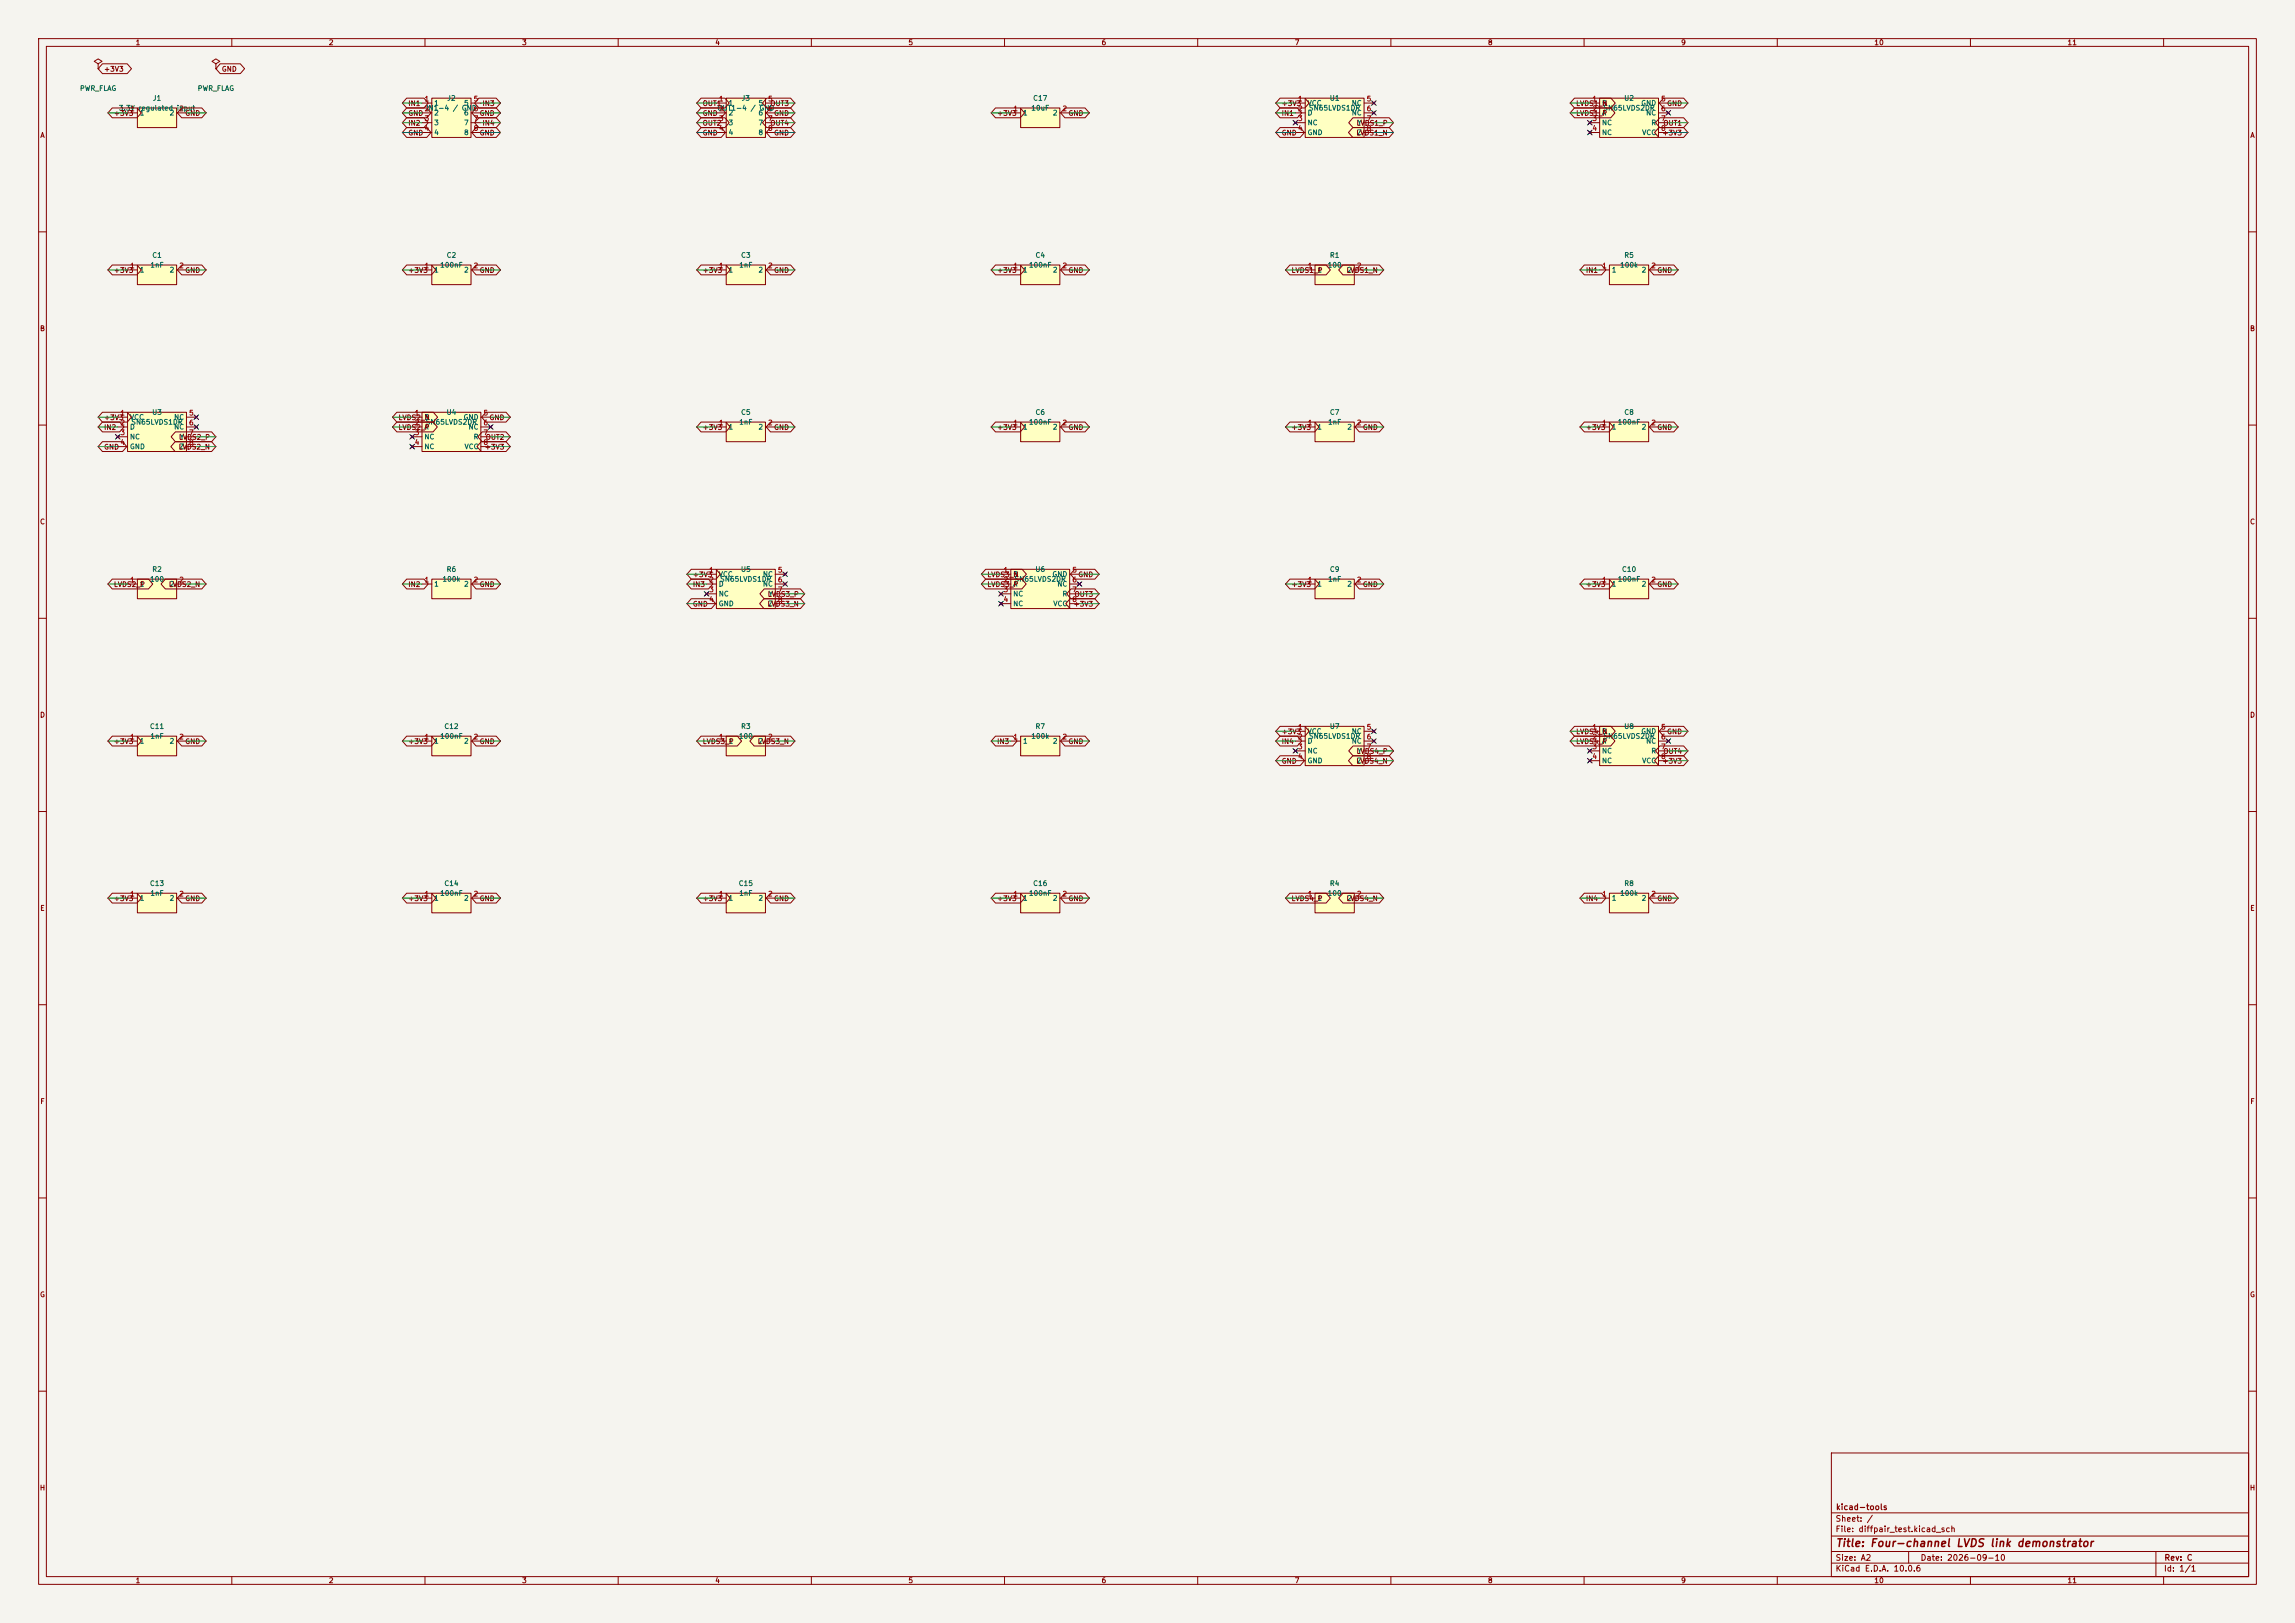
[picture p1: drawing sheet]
<svg xmlns="http://www.w3.org/2000/svg" width="594mm" height="420mm" viewBox="0 0 594 420" stroke-linecap="round" stroke-linejoin="round" font-family="sans-serif">
<defs><g id="words">
<text font-size="2" fill="#840000" x="475" y="400.8">Title: Four-channel LVDS link demonstrator</text>
<g font-size="1.5" fill="#840000">
<text x="475" y="394.1">Sheet: /</text>
<text x="475.1" y="391.1">kicad-tools</text>
<text x="475" y="396.8">File: diffpair_test.kicad_sch</text>
<text x="475" y="407">KiCad E.D.A. 10.0.6</text>
<text x="475" y="404.2">Size: A2</text>
<text x="497" y="404.2">Date: 2026-09-10</text>
<text x="560" y="407">Id: 1/1</text>
<text x="560.1" y="404.2">Rev: C</text>
</g>
<g font-size="1.3" fill="#840000">
<text x="35" y="12">1</text>
<text x="85" y="12">2</text>
<text x="135" y="12">3</text>
<text x="185" y="12">4</text>
<text x="235" y="12">5</text>
<text x="285" y="12">6</text>
<text x="335" y="12">7</text>
<text x="385" y="12">8</text>
<text x="435" y="12">9</text>
<text x="485" y="12">10</text>
<text x="535" y="12">11</text>
<text x="26.8" y="18.8">+3V3</text>
<text x="57.3" y="18.8">GND</text>
<text x="105.5" y="27.7">IN1</text>
<text x="124.7" y="27.7">IN3</text>
<text x="181.7" y="27.7">OUT1</text>
<text x="199.2" y="27.7">OUT3</text>
<text x="331.6" y="27.7">+3V3</text>
<text x="407.8" y="27.7">LVDS1_N</text>
<text x="431.4" y="27.7">GND</text>
<text x="10.3" y="36">A</text>
<text x="29.3" y="30.3">+3V3</text>
<text x="47.8" y="30.3">GND</text>
<text x="105.5" y="32.8">IN2</text>
<text x="105.5" y="30.3">GND</text>
<text x="105.5" y="35.3">GND</text>
<text x="124" y="35.3">GND</text>
<text x="124" y="30.3">GND</text>
<text x="124.7" y="32.8">IN4</text>
<text x="181.7" y="35.3">GND</text>
<text x="181.7" y="30.3">GND</text>
<text x="181.7" y="32.8">OUT2</text>
<text x="199.2" y="32.8">OUT4</text>
<text x="200.2" y="30.3">GND</text>
<text x="200.2" y="35.3">GND</text>
<text x="257.9" y="30.3">+3V3</text>
<text x="276.4" y="30.3">GND</text>
<text x="331.6" y="30.3">IN1</text>
<text x="331.6" y="35.3">GND</text>
<text x="350.9" y="35.3">LVDS1_N</text>
<text x="351" y="32.8">LVDS1_P</text>
<text x="407.8" y="30.3">LVDS1_P</text>
<text x="430.1" y="35.3">+3V3</text>
<text x="430.4" y="32.8">OUT1</text>
<text x="582.3" y="36">A</text>
<text x="29.3" y="70.9">+3V3</text>
<text x="47.8" y="70.9">GND</text>
<text x="105.5" y="70.9">+3V3</text>
<text x="124" y="70.9">GND</text>
<text x="181.7" y="70.9">+3V3</text>
<text x="200.2" y="70.9">GND</text>
<text x="257.9" y="70.9">+3V3</text>
<text x="276.4" y="70.9">GND</text>
<text x="334.1" y="70.9">LVDS1_P</text>
<text x="348.4" y="70.9">LVDS1_N</text>
<text x="410.3" y="70.9">IN1</text>
<text x="428.8" y="70.9">GND</text>
<text x="10.2" y="86">B</text>
<text x="582.2" y="86">B</text>
<text x="26.8" y="111.5">IN2</text>
<text x="26.8" y="109">+3V3</text>
<text x="103" y="109">LVDS2_N</text>
<text x="103" y="111.5">LVDS2_P</text>
<text x="126.6" y="109">GND</text>
<text x="181.7" y="111.5">+3V3</text>
<text x="200.2" y="111.5">GND</text>
<text x="257.9" y="111.5">+3V3</text>
<text x="276.4" y="111.5">GND</text>
<text x="334.1" y="111.5">+3V3</text>
<text x="352.6" y="111.5">GND</text>
<text x="410.3" y="111.5">+3V3</text>
<text x="428.8" y="111.5">GND</text>
<text x="26.8" y="116.6">GND</text>
<text x="46.1" y="116.6">LVDS2_N</text>
<text x="46.2" y="114.1">LVDS2_P</text>
<text x="125.3" y="116.6">+3V3</text>
<text x="125.6" y="114.1">OUT2</text>
<text x="10.2" y="136">C</text>
<text x="582.2" y="136">C</text>
<text x="179.2" y="149.6">+3V3</text>
<text x="255.4" y="149.6">LVDS3_N</text>
<text x="279" y="149.6">GND</text>
<text x="29.3" y="152.2">LVDS2_P</text>
<text x="43.6" y="152.2">LVDS2_N</text>
<text x="105.5" y="152.2">IN2</text>
<text x="124" y="152.2">GND</text>
<text x="179.2" y="152.2">IN3</text>
<text x="198.6" y="154.7">LVDS3_P</text>
<text x="255.4" y="152.2">LVDS3_P</text>
<text x="278" y="154.7">OUT3</text>
<text x="334.1" y="152.2">+3V3</text>
<text x="352.6" y="152.2">GND</text>
<text x="410.3" y="152.2">+3V3</text>
<text x="428.8" y="152.2">GND</text>
<text x="179.2" y="157.3">GND</text>
<text x="198.5" y="157.3">LVDS3_N</text>
<text x="277.7" y="157.3">+3V3</text>
<text x="10.2" y="186">D</text>
<text x="582.2" y="186">D</text>
<text x="331.6" y="190.3">+3V3</text>
<text x="407.8" y="190.3">LVDS4_N</text>
<text x="431.4" y="190.3">GND</text>
<text x="29.3" y="192.8">+3V3</text>
<text x="47.8" y="192.8">GND</text>
<text x="105.5" y="192.8">+3V3</text>
<text x="124" y="192.8">GND</text>
<text x="181.7" y="192.8">LVDS3_P</text>
<text x="196" y="192.8">LVDS3_N</text>
<text x="257.9" y="192.8">IN3</text>
<text x="276.4" y="192.8">GND</text>
<text x="331.6" y="192.8">IN4</text>
<text x="331.6" y="197.9">GND</text>
<text x="350.9" y="197.9">LVDS4_N</text>
<text x="351" y="195.4">LVDS4_P</text>
<text x="407.8" y="192.8">LVDS4_P</text>
<text x="430.1" y="197.9">+3V3</text>
<text x="430.4" y="195.4">OUT4</text>
<text x="29.3" y="233.5">+3V3</text>
<text x="47.8" y="233.5">GND</text>
<text x="105.5" y="233.5">+3V3</text>
<text x="124" y="233.5">GND</text>
<text x="181.7" y="233.5">+3V3</text>
<text x="200.2" y="233.5">GND</text>
<text x="257.9" y="233.5">+3V3</text>
<text x="276.4" y="233.5">GND</text>
<text x="334.1" y="233.5">LVDS4_P</text>
<text x="348.4" y="233.5">LVDS4_N</text>
<text x="410.3" y="233.5">IN4</text>
<text x="428.8" y="233.5">GND</text>
<text x="10.3" y="236">E</text>
<text x="582.3" y="236">E</text>
<text x="10.3" y="286">F</text>
<text x="582.3" y="286">F</text>
<text x="10.2" y="336">G</text>
<text x="582.2" y="336">G</text>
<text x="10.2" y="386">H</text>
<text x="582.2" y="386">H</text>
<text x="35" y="410">1</text>
<text x="85" y="410">2</text>
<text x="135" y="410">3</text>
<text x="185" y="410">4</text>
<text x="235" y="410">5</text>
<text x="285" y="410">6</text>
<text x="335" y="410">7</text>
<text x="385" y="410">8</text>
<text x="435" y="410">9</text>
<text x="485" y="410">10</text>
<text x="535" y="410">11</text>
</g>
<g font-size="1.3" fill="#006464">
<text x="20.6" y="23.8">PWR_FLAG</text>
<text x="51" y="23.8">PWR_FLAG</text>
<text x="30.6" y="28.9">3.3V</text>
<text x="35.7" y="28.9">regulated input</text>
<text x="39.4" y="26.4">J1</text>
<text x="110.2" y="28.9">IN1-4 / GND</text>
<text x="112.2" y="27.6">1</text>
<text x="115.6" y="26.4">J2</text>
<text x="120" y="27.6">5</text>
<text x="185.5" y="28.9">OUT1-4 / GND</text>
<text x="188.4" y="27.6">1</text>
<text x="191.8" y="26.4">J3</text>
<text x="196.2" y="27.6">5</text>
<text x="266.8" y="28.9">10uF</text>
<text x="267.3" y="26.4">C17</text>
<text x="338.3" y="27.6">VCC</text>
<text x="338.7" y="28.9">SN65LVDS1DR</text>
<text x="344" y="26.4">U1</text>
<text x="349.7" y="27.6">NC</text>
<text x="414.5" y="27.6">B</text>
<text x="414.9" y="28.9">SN65LVDS2DR</text>
<text x="420.2" y="26.4">U2</text>
<text x="424.7" y="27.6">GND</text>
<text x="36" y="30.2">1</text>
<text x="43.8" y="30.2">2</text>
<text x="112.2" y="30.2">2</text>
<text x="112.2" y="32.7">3</text>
<text x="112.2" y="35.3">4</text>
<text x="120" y="30.2">6</text>
<text x="120" y="32.7">7</text>
<text x="120" y="35.3">8</text>
<text x="188.4" y="30.2">2</text>
<text x="188.4" y="32.7">3</text>
<text x="188.4" y="35.3">4</text>
<text x="196.2" y="30.2">6</text>
<text x="196.2" y="32.7">7</text>
<text x="196.2" y="35.3">8</text>
<text x="264.6" y="30.2">1</text>
<text x="272.4" y="30.2">2</text>
<text x="338.3" y="30.2">D</text>
<text x="338.3" y="32.7">NC</text>
<text x="338.3" y="35.3">GND</text>
<text x="349.7" y="30.2">NC</text>
<text x="351.1" y="35.3">Z</text>
<text x="351.2" y="32.7">Y</text>
<text x="414.5" y="30.2">A</text>
<text x="414.5" y="32.7">NC</text>
<text x="414.5" y="35.3">NC</text>
<text x="424.9" y="35.3">VCC</text>
<text x="425.9" y="30.2">NC</text>
<text x="427.3" y="32.7">R</text>
<text x="36" y="70.8">1</text>
<text x="38.8" y="69.5">1nF</text>
<text x="39.3" y="67">C1</text>
<text x="43.8" y="70.8">2</text>
<text x="112.2" y="70.8">1</text>
<text x="113.8" y="69.5">100nF</text>
<text x="115.5" y="67">C2</text>
<text x="120" y="70.8">2</text>
<text x="188.4" y="70.8">1</text>
<text x="191.2" y="69.5">1nF</text>
<text x="191.7" y="67">C3</text>
<text x="196.2" y="70.8">2</text>
<text x="264.6" y="70.8">1</text>
<text x="266.2" y="69.5">100nF</text>
<text x="267.9" y="67">C4</text>
<text x="272.4" y="70.8">2</text>
<text x="340.8" y="70.8">1</text>
<text x="343.5" y="69.5">100</text>
<text x="344.1" y="67">R1</text>
<text x="348.6" y="70.8">2</text>
<text x="417" y="70.8">1</text>
<text x="419.2" y="69.5">100k</text>
<text x="420.3" y="67">R5</text>
<text x="424.8" y="70.8">2</text>
<text x="39.2" y="107.6">U3</text>
<text x="115.4" y="107.6">U4</text>
<text x="191.7" y="107.6">C5</text>
<text x="267.9" y="107.6">C6</text>
<text x="344.1" y="107.6">C7</text>
<text x="420.3" y="107.6">C8</text>
<text x="33.5" y="108.9">VCC</text>
<text x="33.5" y="111.5">D</text>
<text x="33.5" y="114">NC</text>
<text x="33.9" y="110.2">SN65LVDS1DR</text>
<text x="44.9" y="108.9">NC</text>
<text x="44.9" y="111.5">NC</text>
<text x="46.4" y="114">Y</text>
<text x="109.7" y="108.9">B</text>
<text x="109.7" y="111.5">A</text>
<text x="109.7" y="114">NC</text>
<text x="110.1" y="110.2">SN65LVDS2DR</text>
<text x="119.9" y="108.9">GND</text>
<text x="121.1" y="111.5">NC</text>
<text x="122.5" y="114">R</text>
<text x="188.4" y="111.5">1</text>
<text x="191.2" y="110.2">1nF</text>
<text x="196.2" y="111.5">2</text>
<text x="264.6" y="111.5">1</text>
<text x="266.2" y="110.2">100nF</text>
<text x="272.4" y="111.5">2</text>
<text x="340.8" y="111.5">1</text>
<text x="343.6" y="110.2">1nF</text>
<text x="348.6" y="111.5">2</text>
<text x="417" y="111.5">1</text>
<text x="418.6" y="110.2">100nF</text>
<text x="424.8" y="111.5">2</text>
<text x="33.5" y="116.5">GND</text>
<text x="46.3" y="116.5">Z</text>
<text x="109.7" y="116.5">NC</text>
<text x="120.1" y="116.5">VCC</text>
<text x="39.3" y="148.3">R2</text>
<text x="115.5" y="148.3">R6</text>
<text x="185.9" y="149.6">VCC</text>
<text x="191.6" y="148.3">U5</text>
<text x="197.3" y="149.6">NC</text>
<text x="262.1" y="149.6">B</text>
<text x="267.8" y="148.3">U6</text>
<text x="272.3" y="149.6">GND</text>
<text x="344.1" y="148.3">C9</text>
<text x="419.7" y="148.3">C10</text>
<text x="36" y="152.1">1</text>
<text x="38.7" y="150.8">100</text>
<text x="43.8" y="152.1">2</text>
<text x="112.2" y="152.1">1</text>
<text x="114.4" y="150.8">100k</text>
<text x="120" y="152.1">2</text>
<text x="185.9" y="152.1">D</text>
<text x="185.9" y="154.6">NC</text>
<text x="186.3" y="150.8">SN65LVDS1DR</text>
<text x="197.3" y="152.1">NC</text>
<text x="198.8" y="154.6">Y</text>
<text x="262.1" y="152.1">A</text>
<text x="262.1" y="154.6">NC</text>
<text x="262.5" y="150.8">SN65LVDS2DR</text>
<text x="273.5" y="152.1">NC</text>
<text x="274.9" y="154.6">R</text>
<text x="340.8" y="152.1">1</text>
<text x="343.6" y="150.8">1nF</text>
<text x="348.6" y="152.1">2</text>
<text x="417" y="152.1">1</text>
<text x="418.6" y="150.8">100nF</text>
<text x="424.8" y="152.1">2</text>
<text x="185.9" y="157.2">GND</text>
<text x="198.7" y="157.2">Z</text>
<text x="262.1" y="157.2">NC</text>
<text x="272.5" y="157.2">VCC</text>
<text x="38.7" y="188.9">C11</text>
<text x="38.8" y="191.5">1nF</text>
<text x="113.8" y="191.5">100nF</text>
<text x="114.9" y="188.9">C12</text>
<text x="191.1" y="191.5">100</text>
<text x="191.7" y="188.9">R3</text>
<text x="266.8" y="191.5">100k</text>
<text x="267.9" y="188.9">R7</text>
<text x="338.3" y="190.2">VCC</text>
<text x="338.7" y="191.5">SN65LVDS1DR</text>
<text x="344" y="188.9">U7</text>
<text x="349.7" y="190.2">NC</text>
<text x="414.5" y="190.2">B</text>
<text x="414.9" y="191.5">SN65LVDS2DR</text>
<text x="420.2" y="188.9">U8</text>
<text x="424.7" y="190.2">GND</text>
<text x="36" y="192.7">1</text>
<text x="43.8" y="192.7">2</text>
<text x="112.2" y="192.7">1</text>
<text x="120" y="192.7">2</text>
<text x="188.4" y="192.7">1</text>
<text x="196.2" y="192.7">2</text>
<text x="264.6" y="192.7">1</text>
<text x="272.4" y="192.7">2</text>
<text x="338.3" y="192.7">D</text>
<text x="338.3" y="195.3">NC</text>
<text x="338.3" y="197.8">GND</text>
<text x="349.7" y="192.7">NC</text>
<text x="351.1" y="197.8">Z</text>
<text x="351.2" y="195.3">Y</text>
<text x="414.5" y="192.7">A</text>
<text x="414.5" y="195.3">NC</text>
<text x="414.5" y="197.8">NC</text>
<text x="424.9" y="197.8">VCC</text>
<text x="425.9" y="192.7">NC</text>
<text x="427.3" y="195.3">R</text>
<text x="36" y="233.4">1</text>
<text x="38.7" y="229.6">C13</text>
<text x="38.8" y="232.1">1nF</text>
<text x="43.8" y="233.4">2</text>
<text x="112.2" y="233.4">1</text>
<text x="113.8" y="232.1">100nF</text>
<text x="114.9" y="229.6">C14</text>
<text x="120" y="233.4">2</text>
<text x="188.4" y="233.4">1</text>
<text x="191.1" y="229.6">C15</text>
<text x="191.2" y="232.1">1nF</text>
<text x="196.2" y="233.4">2</text>
<text x="264.6" y="233.4">1</text>
<text x="266.2" y="232.1">100nF</text>
<text x="267.3" y="229.6">C16</text>
<text x="272.4" y="233.4">2</text>
<text x="340.8" y="233.4">1</text>
<text x="343.5" y="232.1">100</text>
<text x="344.1" y="229.6">R4</text>
<text x="348.6" y="233.4">2</text>
<text x="417" y="233.4">1</text>
<text x="419.2" y="232.1">100k</text>
<text x="420.3" y="229.6">R8</text>
<text x="424.8" y="233.4">2</text>
</g>
<g font-size="1.3" fill="#a90000">
<text x="33.6" y="29.1">1</text>
<text x="46.3" y="29.1">2</text>
<text x="109.8" y="26.5">1</text>
<text x="109.8" y="29.1">2</text>
<text x="122.5" y="26.5">5</text>
<text x="122.5" y="29.1">6</text>
<text x="186" y="26.5">1</text>
<text x="186" y="29.1">2</text>
<text x="198.7" y="26.5">5</text>
<text x="198.7" y="29.1">6</text>
<text x="262.2" y="29.1">1</text>
<text x="274.9" y="29.1">2</text>
<text x="335.8" y="26.5">1</text>
<text x="335.8" y="29.1">2</text>
<text x="353.6" y="26.5">5</text>
<text x="353.6" y="29.1">6</text>
<text x="412" y="26.5">1</text>
<text x="412" y="29.1">2</text>
<text x="429.8" y="26.5">5</text>
<text x="429.8" y="29.1">6</text>
<text x="109.8" y="31.6">3</text>
<text x="109.8" y="34.2">4</text>
<text x="122.5" y="31.6">7</text>
<text x="122.5" y="34.2">8</text>
<text x="186" y="31.6">3</text>
<text x="186" y="34.2">4</text>
<text x="198.7" y="31.6">7</text>
<text x="198.7" y="34.2">8</text>
<text x="335.8" y="31.6">3</text>
<text x="335.8" y="34.2">4</text>
<text x="353.6" y="31.6">7</text>
<text x="353.6" y="34.2">8</text>
<text x="412" y="31.6">3</text>
<text x="412" y="34.2">4</text>
<text x="429.8" y="31.6">7</text>
<text x="429.8" y="34.2">8</text>
<text x="33.6" y="69.7">1</text>
<text x="46.3" y="69.7">2</text>
<text x="109.8" y="69.7">1</text>
<text x="122.5" y="69.7">2</text>
<text x="186" y="69.7">1</text>
<text x="198.7" y="69.7">2</text>
<text x="262.2" y="69.7">1</text>
<text x="274.9" y="69.7">2</text>
<text x="338.4" y="69.7">1</text>
<text x="351.1" y="69.7">2</text>
<text x="414.6" y="69.7">1</text>
<text x="427.3" y="69.7">2</text>
<text x="31" y="107.8">1</text>
<text x="48.8" y="107.8">5</text>
<text x="107.2" y="107.8">1</text>
<text x="125" y="107.8">5</text>
<text x="31" y="110.4">2</text>
<text x="31" y="112.9">3</text>
<text x="48.8" y="110.4">6</text>
<text x="48.8" y="112.9">7</text>
<text x="107.2" y="110.4">2</text>
<text x="107.2" y="112.9">3</text>
<text x="125" y="110.4">6</text>
<text x="125" y="112.9">7</text>
<text x="186" y="110.4">1</text>
<text x="198.7" y="110.4">2</text>
<text x="262.2" y="110.4">1</text>
<text x="274.9" y="110.4">2</text>
<text x="338.4" y="110.4">1</text>
<text x="351.1" y="110.4">2</text>
<text x="414.6" y="110.4">1</text>
<text x="427.3" y="110.4">2</text>
<text x="31" y="115.4">4</text>
<text x="48.8" y="115.4">8</text>
<text x="107.2" y="115.4">4</text>
<text x="125" y="115.4">8</text>
<text x="183.4" y="148.5">1</text>
<text x="201.2" y="148.5">5</text>
<text x="259.6" y="148.5">1</text>
<text x="277.4" y="148.5">5</text>
<text x="33.6" y="151">1</text>
<text x="46.3" y="151">2</text>
<text x="109.8" y="151">1</text>
<text x="122.5" y="151">2</text>
<text x="183.4" y="151">2</text>
<text x="183.4" y="153.5">3</text>
<text x="201.2" y="151">6</text>
<text x="201.2" y="153.5">7</text>
<text x="259.6" y="151">2</text>
<text x="259.6" y="153.5">3</text>
<text x="277.4" y="151">6</text>
<text x="277.4" y="153.5">7</text>
<text x="338.4" y="151">1</text>
<text x="351.1" y="151">2</text>
<text x="414.6" y="151">1</text>
<text x="427.3" y="151">2</text>
<text x="183.4" y="156.1">4</text>
<text x="201.2" y="156.1">8</text>
<text x="259.6" y="156.1">4</text>
<text x="277.4" y="156.1">8</text>
<text x="33.6" y="191.6">1</text>
<text x="46.3" y="191.6">2</text>
<text x="109.8" y="191.6">1</text>
<text x="122.5" y="191.6">2</text>
<text x="186" y="191.6">1</text>
<text x="198.7" y="191.6">2</text>
<text x="262.2" y="191.6">1</text>
<text x="274.9" y="191.6">2</text>
<text x="335.8" y="189.1">1</text>
<text x="335.8" y="191.6">2</text>
<text x="353.6" y="189.1">5</text>
<text x="353.6" y="191.6">6</text>
<text x="412" y="189.1">1</text>
<text x="412" y="191.6">2</text>
<text x="429.8" y="189.1">5</text>
<text x="429.8" y="191.6">6</text>
<text x="335.8" y="194.2">3</text>
<text x="335.8" y="196.7">4</text>
<text x="353.6" y="194.2">7</text>
<text x="353.6" y="196.7">8</text>
<text x="412" y="194.2">3</text>
<text x="412" y="196.7">4</text>
<text x="429.8" y="194.2">7</text>
<text x="429.8" y="196.7">8</text>
<text x="33.6" y="232.3">1</text>
<text x="46.3" y="232.3">2</text>
<text x="109.8" y="232.3">1</text>
<text x="122.5" y="232.3">2</text>
<text x="186" y="232.3">1</text>
<text x="198.7" y="232.3">2</text>
<text x="262.2" y="232.3">1</text>
<text x="274.9" y="232.3">2</text>
<text x="338.4" y="232.3">1</text>
<text x="351.1" y="232.3">2</text>
<text x="414.6" y="232.3">1</text>
<text x="427.3" y="232.3">2</text>
</g>
</g></defs>
<path d="M0 0h594v420h-594z" fill="#f5f4ef" stroke="#f5f4ef" stroke-width=".26"/>
<g fill="none" stroke="#840000" stroke-width=".26">
<path d="M10 10h574v400h-574zM12 12h570v396h-570zM60 10v2M110 10v2M160 10v2M210 10v2M260 10v2M310 10v2M360 10v2M410 10v2M460 10v2M510 10v2"/>
<path d="M560 10v2M10 60h2M582 60h2M10 110h2M582 110h2M10 160h2M582 160h2M10 210h2M582 210h2M10 260h2M582 260h2M10 310h2"/>
<path d="M582 310h2M10 360h2M474 376h108v32h-108zM582 360h2M474 397.5h108M474 391.5h108M60 408v2M110 408v2M160 408v2M210 408v2M260 408v2M310 408v2"/>
<path d="M360 408v2M410 408v2M460 408v2M474 404.5h108M474 401.5h108M494 401.5v3M510 408v2M558 401.5v6.5M560 408v2"/>
</g>
<path d="M416.6 149.9h10.1v5h-10.1z" fill="#ffffc2"/>
<path d="M414 151.1h2.6M416.6 149.9h10.1v5h-10.1zM426.7 151.1h2.6" fill="none" stroke="#840000" stroke-width=".26"/>
<path d="M188 231.1h10.1v5.1h-10.1z" fill="#ffffc2"/>
<path d="M185.4 232.4h2.6M188 231.1h10.1v5.1h-10.1zM198.1 232.4h2.6" fill="none" stroke="#840000" stroke-width=".26"/>
<path d="M264.2 231.1h10.1v5.1h-10.1z" fill="#ffffc2"/>
<path d="M261.6 232.4h2.6M264.2 231.1h10.1v5.1h-10.1zM274.3 232.4h2.6" fill="none" stroke="#840000" stroke-width=".26"/>
<path d="M109.2 106.7h15.3v10.1h-15.3z" fill="#ffffc2"/>
<g fill="none" stroke="#840000" stroke-width=".26">
<path d="M106.3 112.6l.8 .8M106.3 115.2l.8 .8M106.7 108h2.5M106.7 110.5h2.5M106.7 113h2.5M106.7 115.6h2.5M107.1 112.6l-.8 .8M107.1 115.2l-.8 .8M109.2 106.7h15.3v10.1h-15.3zM124.5 108h2.5M124.5 110.5h2.5M124.5 113h2.5"/>
<path d="M124.5 115.6h2.5M126.6 110.1l.8 .8M127.4 110.1l-.8 .8"/>
</g>
<path d="M111.8 149.9h10.1v5h-10.1z" fill="#ffffc2"/>
<path d="M109.2 151.1h2.6M111.8 149.9h10.1v5h-10.1zM121.9 151.1h2.6" fill="none" stroke="#840000" stroke-width=".26"/>
<path d="M261.6 147.3h15.3v10.2h-15.3z" fill="#ffffc2"/>
<g fill="none" stroke="#840000" stroke-width=".26">
<path d="M258.7 153.3l.8 .8M258.7 155.8l.8 .8M259.1 148.6h2.5M259.1 151.1h2.5M259.1 153.7h2.5M259.1 156.2h2.5M259.5 153.3l-.8 .8M259.5 155.8l-.8 .8M261.6 147.3h15.3v10.2h-15.3zM276.9 148.6h2.5M276.9 151.1h2.5M276.9 153.7h2.5"/>
<path d="M276.9 156.2h2.5M279 150.7l.8 .8M279.8 150.7l-.8 .8"/>
</g>
<path d="M414 25.4h15.3v10.2h-15.3z" fill="#ffffc2"/>
<g fill="none" stroke="#840000" stroke-width=".26">
<path d="M411.1 31.4l.8 .7M411.1 33.9l.8 .8M411.5 26.7h2.5M411.5 29.2h2.5M411.5 31.8h2.5M411.5 34.3h2.5M411.9 31.4l-.8 .7M411.9 33.9l-.8 .8M414 25.4h15.3v10.2h-15.3zM429.3 26.7h2.5M429.3 29.2h2.5M429.3 31.8h2.5"/>
<path d="M429.3 34.3h2.5M431.4 28.8l.8 .8M432.2 28.8l-.8 .8"/>
</g>
<path d="M188 25.4h10.1v10.2h-10.1z" fill="#ffffc2"/>
<path d="M185.4 26.7h2.6M185.4 29.2h2.6M185.4 31.8h2.6M185.4 34.3h2.6M188 25.4h10.1v10.2h-10.1zM198.1 26.7h2.6M198.1 29.2h2.6M198.1 31.8h2.6M198.1 34.3h2.6" fill="none" stroke="#840000" stroke-width=".26"/>
<path d="M264.2 109.2h10.1v5.1h-10.1z" fill="#ffffc2"/>
<path d="M261.6 110.5h2.6M264.2 109.2h10.1v5.1h-10.1zM274.3 110.5h2.6" fill="none" stroke="#840000" stroke-width=".26"/>
<path d="M264.2 27.9h10.1v5.1h-10.1z" fill="#ffffc2"/>
<path d="M261.6 29.2h2.6M264.2 27.9h10.1v5.1h-10.1zM274.3 29.2h2.6" fill="none" stroke="#840000" stroke-width=".26"/>
<path d="M264.2 68.6h10.1v5.1h-10.1z" fill="#ffffc2"/>
<path d="M261.6 69.9h2.6M264.2 68.6h10.1v5.1h-10.1zM274.3 69.9h2.6" fill="none" stroke="#840000" stroke-width=".26"/>
<path d="M337.8 25.4h15.3v10.2h-15.3z" fill="#ffffc2"/>
<g fill="none" stroke="#840000" stroke-width=".26">
<path d="M334.9 31.4l.8 .7M335.3 26.7h2.5M335.3 29.2h2.5M335.3 31.8h2.5M335.3 34.3h2.5M335.7 31.4l-.8 .7M337.8 25.4h15.3v10.2h-15.3zM353.1 26.7h2.5M353.1 29.2h2.5M353.1 31.8h2.5M353.1 34.3h2.5M355.2 26.3l.8 .8"/>
<path d="M355.2 28.8l.8 .8M356 26.3l-.8 .8M356 28.8l-.8 .8"/>
</g>
<path d="M340.4 68.6h10.1v5.1h-10.1z" fill="#ffffc2"/>
<path d="M337.8 69.9h2.6M340.4 68.6h10.1v5.1h-10.1zM350.5 69.9h2.6" fill="none" stroke="#840000" stroke-width=".26"/>
<path d="M416.6 68.6h10.1v5.1h-10.1z" fill="#ffffc2"/>
<path d="M414 69.9h2.6M416.6 68.6h10.1v5.1h-10.1zM426.7 69.9h2.6" fill="none" stroke="#840000" stroke-width=".26"/>
<path d="M188 68.6h10.1v5.1h-10.1z" fill="#ffffc2"/>
<path d="M185.4 69.9h2.6M188 68.6h10.1v5.1h-10.1zM198.1 69.9h2.6" fill="none" stroke="#840000" stroke-width=".26"/>
<path d="M414 188h15.3v10.1h-15.3z" fill="#ffffc2"/>
<g fill="none" stroke="#840000" stroke-width=".26">
<path d="M411.1 193.9l.8 .8M411.1 196.5l.8 .7M411.5 189.2h2.5M411.5 191.8h2.5M411.5 194.3h2.5M411.5 196.9h2.5M411.9 193.9l-.8 .8M411.9 196.5l-.8 .7M414 188h15.3v10.1h-15.3zM429.3 189.2h2.5M429.3 191.8h2.5M429.3 194.3h2.5"/>
<path d="M429.3 196.9h2.5M431.4 191.4l.8 .8M432.2 191.4l-.8 .8"/>
</g>
<path d="M340.4 149.9h10.1v5h-10.1z" fill="#ffffc2"/>
<path d="M337.8 151.1h2.6M340.4 149.9h10.1v5h-10.1zM350.5 151.1h2.6" fill="none" stroke="#840000" stroke-width=".26"/>
<path d="M35.6 27.9h10.1v5.1h-10.1z" fill="#ffffc2"/>
<path d="M25.4 16.5l1-.6-1-.7-1 .7 1 .6v1.3M25.4 17.8h.1M33 29.2h2.6M35.6 27.9h10.1v5.1h-10.1zM45.7 29.2h2.6" fill="none" stroke="#840000" stroke-width=".26"/>
<path d="M340.4 109.2h10.1v5.1h-10.1z" fill="#ffffc2"/>
<path d="M337.8 110.5h2.6M340.4 109.2h10.1v5.1h-10.1zM350.5 110.5h2.6" fill="none" stroke="#840000" stroke-width=".26"/>
<path d="M416.6 109.2h10.1v5.1h-10.1z" fill="#ffffc2"/>
<path d="M414 110.5h2.6M416.6 109.2h10.1v5.1h-10.1zM426.7 110.5h2.6" fill="none" stroke="#840000" stroke-width=".26"/>
<path d="M35.6 231.1h10.1v5.1h-10.1z" fill="#ffffc2"/>
<path d="M33 232.4h2.6M35.6 231.1h10.1v5.1h-10.1zM45.7 232.4h2.6" fill="none" stroke="#840000" stroke-width=".26"/>
<path d="M35.6 68.6h10.1v5.1h-10.1z" fill="#ffffc2"/>
<path d="M33 69.9h2.6M35.6 68.6h10.1v5.1h-10.1zM45.7 69.9h2.6" fill="none" stroke="#840000" stroke-width=".26"/>
<path d="M35.6 190.5h10.1v5.1h-10.1z" fill="#ffffc2"/>
<path d="M55.9 16.5l1-.6-1-.7-1 .7 1 .6v1.3M55.9 17.8h.1M33 191.8h2.6M35.6 190.5h10.1v5.1h-10.1zM45.7 191.8h2.6" fill="none" stroke="#840000" stroke-width=".26"/>
<path d="M33 106.7h15.3v10.1h-15.3z" fill="#ffffc2"/>
<g fill="none" stroke="#840000" stroke-width=".26">
<path d="M30.1 112.6l.8 .8M30.5 108h2.5M30.5 110.5h2.5M30.5 113h2.5M30.5 115.6h2.5M30.9 112.6l-.8 .8M33 106.7h15.3v10.1h-15.3zM48.3 108h2.5M48.3 110.5h2.5M48.3 113h2.5M48.3 115.6h2.5M50.4 107.6l.8 .7"/>
<path d="M50.4 110.1l.8 .8M51.2 107.6l-.8 .7M51.2 110.1l-.8 .8"/>
</g>
<path d="M35.6 149.9h10.1v5h-10.1z" fill="#ffffc2"/>
<path d="M33 151.1h2.6M35.6 149.9h10.1v5h-10.1zM45.7 151.1h2.6" fill="none" stroke="#840000" stroke-width=".26"/>
<path d="M111.8 25.4h10.1v10.2h-10.1z" fill="#ffffc2"/>
<path d="M109.2 26.7h2.6M109.2 29.2h2.6M109.2 31.8h2.6M109.2 34.3h2.6M111.8 25.4h10.1v10.2h-10.1zM121.9 26.7h2.6M121.9 29.2h2.6M121.9 31.8h2.6M121.9 34.3h2.6" fill="none" stroke="#840000" stroke-width=".26"/>
<path d="M111.8 68.6h10.1v5.1h-10.1z" fill="#ffffc2"/>
<path d="M109.2 69.9h2.6M111.8 68.6h10.1v5.1h-10.1zM121.9 69.9h2.6" fill="none" stroke="#840000" stroke-width=".26"/>
<path d="M111.8 190.5h10.1v5.1h-10.1z" fill="#ffffc2"/>
<path d="M109.2 191.8h2.6M111.8 190.5h10.1v5.1h-10.1zM121.9 191.8h2.6" fill="none" stroke="#840000" stroke-width=".26"/>
<path d="M337.8 188h15.3v10.1h-15.3z" fill="#ffffc2"/>
<g fill="none" stroke="#840000" stroke-width=".26">
<path d="M334.9 193.9l.8 .8M335.3 189.2h2.5M335.3 191.8h2.5M335.3 194.3h2.5M335.3 196.9h2.5M335.7 193.9l-.8 .8M337.8 188h15.3v10.1h-15.3zM353.1 189.2h2.5M353.1 191.8h2.5M353.1 194.3h2.5M353.1 196.9h2.5M355.2 188.8l.8 .8"/>
<path d="M355.2 191.4l.8 .8M356 188.8l-.8 .8M356 191.4l-.8 .8"/>
</g>
<path d="M111.8 231.1h10.1v5.1h-10.1z" fill="#ffffc2"/>
<path d="M109.2 232.4h2.6M111.8 231.1h10.1v5.1h-10.1zM121.9 232.4h2.6" fill="none" stroke="#840000" stroke-width=".26"/>
<path d="M416.6 231.1h10.1v5.1h-10.1z" fill="#ffffc2"/>
<path d="M414 232.4h2.6M416.6 231.1h10.1v5.1h-10.1zM426.7 232.4h2.6" fill="none" stroke="#840000" stroke-width=".26"/>
<path d="M188 190.5h10.1v5.1h-10.1z" fill="#ffffc2"/>
<path d="M185.4 191.8h2.6M188 190.5h10.1v5.1h-10.1zM198.1 191.8h2.6" fill="none" stroke="#840000" stroke-width=".26"/>
<path d="M264.2 190.5h10.1v5.1h-10.1z" fill="#ffffc2"/>
<path d="M261.6 191.8h2.6M264.2 190.5h10.1v5.1h-10.1zM274.3 191.8h2.6" fill="none" stroke="#840000" stroke-width=".26"/>
<path d="M340.4 231.1h10.1v5.1h-10.1z" fill="#ffffc2"/>
<path d="M337.8 232.4h2.6M340.4 231.1h10.1v5.1h-10.1zM350.5 232.4h2.6" fill="none" stroke="#840000" stroke-width=".26"/>
<path d="M188 109.2h10.1v5.1h-10.1z" fill="#ffffc2"/>
<path d="M185.4 110.5h2.6M188 109.2h10.1v5.1h-10.1zM198.1 110.5h2.6" fill="none" stroke="#840000" stroke-width=".26"/>
<path d="M185.4 147.3h15.3v10.2h-15.3z" fill="#ffffc2"/>
<g fill="none" stroke="#840000" stroke-width=".26">
<path d="M26.5 16.5h6.4l1.1 1.3-1.1 1.3h-6.4l-1.1-1.3zM57 16.5h5.2l1.1 1.3-1.1 1.3h-5.2l-1.1-1.3zM29.1 27.9h6.4l1.1 1.3-1.1 1.3h-6.4l-1.2-1.3zM47 27.9h5.2l1.1 1.3-1.1 1.3h-5.2l-1.1-1.3zM105.3 30.5h4.4l1.1 1.3-1.1 1.2h-4.4l-1.2-1.2zM105.3 25.4h4.4l1.1 1.3-1.1 1.2h-4.4l-1.2-1.2zM105.3 27.9h5.2l1.1 1.3-1.1 1.3h-5.2l-1.2-1.3zM105.3 33h5.2l1.1 1.3-1.1 1.3h-5.2l-1.2-1.3zM123.2 33h5.2l1.1 1.3-1.1 1.3h-5.2l-1.1-1.3zM123.2 27.9h5.2l1.1 1.3-1.1 1.3h-5.2l-1.1-1.3zM123.9 25.4h4.5l1.1 1.3-1.1 1.2h-4.5l-1.1-1.2zM123.9 30.5h4.5l1.1 1.3-1.1 1.2h-4.5l-1.1-1.2z"/>
<path d="M181.5 33h5.2l1.1 1.3-1.1 1.3h-5.2l-1.2-1.3zM181.5 25.4h6.1l1.1 1.3-1.1 1.2h-6.1l-1.2-1.2zM181.5 27.9h5.2l1.1 1.3-1.1 1.3h-5.2l-1.2-1.3zM181.5 30.5h6.1l1.1 1.3-1.1 1.2h-6.1l-1.2-1.2zM198.5 30.5h6.1l1.1 1.3-1.1 1.2h-6.1l-1.2-1.2zM198.5 25.4h6.1l1.1 1.3-1.1 1.2h-6.1l-1.2-1.2zM199.4 27.9h5.2l1.1 1.3-1.1 1.3h-5.2l-1.1-1.3zM199.4 33h5.2l1.1 1.3-1.1 1.3h-5.2l-1.1-1.3zM257.7 27.9h6.4l1.1 1.3-1.1 1.3h-6.4l-1.2-1.3zM275.6 27.9h5.2l1.1 1.3-1.1 1.3h-5.2l-1.1-1.3zM331.3 25.4h6.4l1.1 1.3-1.1 1.2h-6.4l-1.1-1.2zM331.3 27.9h4.5l1.1 1.3-1.1 1.3h-4.5l-1.1-1.3z"/>
<path d="M331.3 33h5.2l1.1 1.3-1.1 1.3h-5.2l-1.1-1.3zM350.1 33h9.5l1.1 1.3-1.1 1.3h-9.5l-1.1-1.3zM350.2 30.5h9.4l1.1 1.3-1.1 1.2h-9.4l-1.1-1.2zM407.5 27.9h9.4l1.1 1.3-1.1 1.3h-9.4l-1.1-1.3zM407.5 25.4h9.4l1.2 1.3-1.2 1.2h-9.4l-1.1-1.2zM429.4 33h6.4l1.1 1.3-1.1 1.3h-6.4l-1.2-1.3zM429.6 30.5h6.2l1.1 1.3-1.1 1.2h-6.2l-1.1-1.2zM430.6 25.4h5.2l1.1 1.3-1.1 1.2h-5.2l-1.1-1.2zM29.1 68.6h6.4l1.1 1.3-1.1 1.2h-6.4l-1.2-1.2zM47 68.6h5.2l1.1 1.3-1.1 1.2h-5.2l-1.1-1.2zM105.3 68.6h6.4l1.1 1.3-1.1 1.2h-6.4l-1.2-1.2zM123.2 68.6h5.2l1.1 1.3-1.1 1.2h-5.2l-1.1-1.2z"/>
<path d="M181.5 68.6h6.4l1.1 1.3-1.1 1.2h-6.4l-1.2-1.2zM199.4 68.6h5.2l1.1 1.3-1.1 1.2h-5.2l-1.1-1.2zM257.7 68.6h6.4l1.1 1.3-1.1 1.2h-6.4l-1.2-1.2zM275.6 68.6h5.2l1.1 1.3-1.1 1.2h-5.2l-1.1-1.2zM333.9 68.6h9.3l1.1 1.3-1.1 1.2h-9.3l-1.2-1.2zM347.6 68.6h9.4l1.1 1.3-1.1 1.2h-9.4l-1.1-1.2zM410.1 68.6h4.4l1.1 1.3-1.1 1.2h-4.4l-1.2-1.2zM428 68.6h5.2l1.1 1.3-1.1 1.2h-5.2l-1.1-1.2zM26.5 114.3h5.2l1.1 1.3-1.1 1.2h-5.2l-1.1-1.2zM26.5 109.2h4.5l1.1 1.3-1.1 1.3h-4.5l-1.1-1.3zM26.5 106.7h6.4l1.1 1.3-1.1 1.2h-6.4l-1.1-1.2zM45.3 114.3h9.5l1.1 1.3-1.1 1.2h-9.5l-1.1-1.2z"/>
<path d="M45.4 111.8h9.4l1.1 1.2-1.1 1.3h-9.4l-1.1-1.3zM102.7 106.7h9.4l1.2 1.3-1.2 1.2h-9.4l-1.1-1.2zM102.7 109.2h9.4l1.1 1.3-1.1 1.3h-9.4l-1.1-1.3zM124.6 114.3h6.4l1.1 1.3-1.1 1.2h-6.4l-1.2-1.2zM124.8 111.8h6.2l1.1 1.2-1.1 1.3h-6.2l-1.1-1.3zM125.8 106.7h5.2l1.1 1.3-1.1 1.2h-5.2l-1.1-1.2zM181.5 109.2h6.4l1.1 1.3-1.1 1.3h-6.4l-1.2-1.3zM199.4 109.2h5.2l1.1 1.3-1.1 1.3h-5.2l-1.1-1.3zM257.7 109.2h6.4l1.1 1.3-1.1 1.3h-6.4l-1.2-1.3zM275.6 109.2h5.2l1.1 1.3-1.1 1.3h-5.2l-1.1-1.3zM333.9 109.2h6.4l1.1 1.3-1.1 1.3h-6.4l-1.2-1.3zM351.8 109.2h5.2l1.1 1.3-1.1 1.3h-5.2l-1.1-1.3z"/>
<path d="M410.1 109.2h6.4l1.1 1.3-1.1 1.3h-6.4l-1.2-1.3zM428 109.2h5.2l1.1 1.3-1.1 1.3h-5.2l-1.1-1.3zM29.1 149.9h9.3l1.1 1.2-1.1 1.3h-9.3l-1.2-1.3zM42.8 149.9h9.4l1.1 1.2-1.1 1.3h-9.4l-1.1-1.3zM105.3 149.9h4.4l1.1 1.2-1.1 1.3h-4.4l-1.2-1.3zM123.2 149.9h5.2l1.1 1.2-1.1 1.3h-5.2l-1.1-1.3zM178.9 154.9h5.2l1.1 1.3-1.1 1.3h-5.2l-1.1-1.3zM178.9 149.9h4.5l1.1 1.2-1.1 1.3h-4.5l-1.1-1.3zM178.9 147.3h6.4l1.1 1.3-1.1 1.3h-6.4l-1.1-1.3zM182.5 153.3l.8 .8M182.9 148.6h2.5M182.9 151.1h2.5"/>
<path d="M182.9 153.7h2.5M182.9 156.2h2.5M183.3 153.3l-.8 .8M185.4 147.3h15.3v10.2h-15.3zM197.7 154.9h9.5l1.1 1.3-1.1 1.3h-9.5l-1.1-1.3zM197.8 152.4h9.4l1.1 1.3-1.1 1.2h-9.4l-1.1-1.2zM200.7 148.6h2.5M200.7 151.1h2.5M200.7 153.7h2.5M200.7 156.2h2.5M202.8 148.2l.8 .8M202.8 150.7l.8 .8"/>
<path d="M203.6 148.2l-.8 .8M203.6 150.7l-.8 .8M255.1 149.9h9.4l1.1 1.2-1.1 1.3h-9.4l-1.1-1.3zM255.1 147.3h9.4l1.2 1.3-1.2 1.3h-9.4l-1.1-1.3zM277 154.9h6.4l1.1 1.3-1.1 1.3h-6.4l-1.2-1.3zM277.2 152.4h6.2l1.1 1.3-1.1 1.2h-6.2l-1.1-1.2zM278.2 147.3h5.2l1.1 1.3-1.1 1.3h-5.2l-1.1-1.3zM333.9 149.9h6.4l1.1 1.2-1.1 1.3h-6.4l-1.2-1.3zM351.8 149.9h5.2l1.1 1.2-1.1 1.3h-5.2l-1.1-1.3zM410.1 149.9h6.4l1.1 1.2-1.1 1.3h-6.4l-1.2-1.3zM428 149.9h5.2l1.1 1.2-1.1 1.3h-5.2l-1.1-1.3zM29.1 190.5h6.4l1.1 1.3-1.1 1.2h-6.4l-1.2-1.2z"/>
<path d="M47 190.5h5.2l1.1 1.3-1.1 1.2h-5.2l-1.1-1.2zM105.3 190.5h6.4l1.1 1.3-1.1 1.2h-6.4l-1.2-1.2zM123.2 190.5h5.2l1.1 1.3-1.1 1.2h-5.2l-1.1-1.2zM181.5 190.5h9.3l1.1 1.3-1.1 1.2h-9.3l-1.2-1.2zM195.2 190.5h9.4l1.1 1.3-1.1 1.2h-9.4l-1.1-1.2zM257.7 190.5h4.4l1.1 1.3-1.1 1.2h-4.4l-1.2-1.2zM275.6 190.5h5.2l1.1 1.3-1.1 1.2h-5.2l-1.1-1.2zM331.3 190.5h4.5l1.1 1.3-1.1 1.2h-4.5l-1.1-1.2zM331.3 188h6.4l1.1 1.2-1.1 1.3h-6.4l-1.1-1.3zM331.3 195.6h5.2l1.1 1.3-1.1 1.2h-5.2l-1.1-1.2zM350.1 195.6h9.5l1.1 1.3-1.1 1.2h-9.5l-1.1-1.2zM350.2 193h9.4l1.1 1.3-1.1 1.3h-9.4l-1.1-1.3z"/>
<path d="M407.5 188h9.4l1.2 1.2-1.2 1.3h-9.4l-1.1-1.3zM407.5 190.5h9.4l1.1 1.3-1.1 1.2h-9.4l-1.1-1.2zM429.4 195.6h6.4l1.1 1.3-1.1 1.2h-6.4l-1.2-1.2zM429.6 193h6.2l1.1 1.3-1.1 1.3h-6.2l-1.1-1.3zM430.6 188h5.2l1.1 1.2-1.1 1.3h-5.2l-1.1-1.3zM29.1 231.1h6.4l1.1 1.3-1.1 1.3h-6.4l-1.2-1.3zM47 231.1h5.2l1.1 1.3-1.1 1.3h-5.2l-1.1-1.3zM105.3 231.1h6.4l1.1 1.3-1.1 1.3h-6.4l-1.2-1.3zM123.2 231.1h5.2l1.1 1.3-1.1 1.3h-5.2l-1.1-1.3zM181.5 231.1h6.4l1.1 1.3-1.1 1.3h-6.4l-1.2-1.3zM199.4 231.1h5.2l1.1 1.3-1.1 1.3h-5.2l-1.1-1.3zM257.7 231.1h6.4l1.1 1.3-1.1 1.3h-6.4l-1.2-1.3z"/>
<path d="M275.6 231.1h5.2l1.1 1.3-1.1 1.3h-5.2l-1.1-1.3zM333.9 231.1h9.3l1.1 1.3-1.1 1.3h-9.3l-1.2-1.3zM347.6 231.1h9.4l1.1 1.3-1.1 1.3h-9.4l-1.1-1.3zM410.1 231.1h4.4l1.1 1.3-1.1 1.3h-4.4l-1.2-1.3zM428 231.1h5.2l1.1 1.3-1.1 1.3h-5.2l-1.1-1.3z"/>
</g>
<g fill="none" stroke="#009600" stroke-width=".26">
<path d="M27.9 29.2h5.1M48.3 29.2h5M104.1 26.7h5.1M104.1 31.8h5.1M104.1 34.3h5.1M104.1 29.2h5.1M124.5 26.7h5M124.5 31.8h5M124.5 34.3h5M124.5 29.2h5M180.3 26.7h5.1M180.3 31.8h5.1"/>
<path d="M180.3 34.3h5.1M180.3 29.2h5.1M200.7 26.7h5M200.7 31.8h5M200.7 34.3h5M200.7 29.2h5M256.5 29.2h5.1M276.9 29.2h5M330.2 26.7h5.1M330.2 34.3h5.1M330.2 29.2h5.1M355.6 31.8h5.1"/>
<path d="M355.6 34.3h5.1M406.4 26.7h5.1M406.4 29.2h5.1M431.8 26.7h5.1M431.8 31.8h5.1M431.8 34.3h5.1M27.9 69.9h5.1M48.3 69.9h5M104.1 69.9h5.1M124.5 69.9h5M180.3 69.9h5.1M200.7 69.9h5"/>
<path d="M256.5 69.9h5.1M276.9 69.9h5M332.7 69.9h5.1M353.1 69.9h5M408.9 69.9h5.1M429.3 69.9h5M25.4 115.6h5.1M25.4 110.5h5.1M25.4 108h5.1M50.8 113h5.1M50.8 115.6h5.1M101.6 110.5h5.1"/>
<path d="M101.6 108h5.1M127 113h5.1M127 115.6h5.1M127 108h5.1M180.3 110.5h5.1M200.7 110.5h5M256.5 110.5h5.1M276.9 110.5h5M332.7 110.5h5.1M353.1 110.5h5M408.9 110.5h5.1M429.3 110.5h5"/>
<path d="M27.9 151.1h5.1M48.3 151.1h5M104.1 151.1h5.1M124.5 151.1h5M177.8 156.2h5.1M177.8 148.6h5.1M177.8 151.1h5.1M203.2 156.2h5.1M203.2 153.7h5.1M254 148.6h5.1M254 151.1h5.1M279.4 156.2h5.1"/>
<path d="M279.4 153.7h5.1M279.4 148.6h5.1M332.7 151.1h5.1M353.1 151.1h5M408.9 151.1h5.1M429.3 151.1h5M27.9 191.8h5.1M48.3 191.8h5M104.1 191.8h5.1M124.5 191.8h5M180.3 191.8h5.1M200.7 191.8h5"/>
<path d="M256.5 191.8h5.1M276.9 191.8h5M330.2 191.8h5.1M330.2 196.9h5.1M330.2 189.2h5.1M355.6 196.9h5.1M355.6 194.3h5.1M406.4 191.8h5.1M406.4 189.2h5.1M431.8 196.9h5.1M431.8 189.2h5.1M431.8 194.3h5.1"/>
<path d="M27.9 232.4h5.1M48.3 232.4h5M104.1 232.4h5.1M124.5 232.4h5M180.3 232.4h5.1M200.7 232.4h5M256.5 232.4h5.1M276.9 232.4h5M332.7 232.4h5.1M353.1 232.4h5M408.9 232.4h5.1M429.3 232.4h5"/>
</g>
<g fill="none" stroke="#000084" stroke-width=".26">
<path d="M334.7 31.1l1.2 1.3M335.9 31.1l-1.2 1.3M355 28.6l1.2 1.2M355 26.1l1.2 1.2M356.2 28.6l-1.2 1.2M356.2 26.1l-1.2 1.2M410.9 31.1l1.2 1.3M410.9 33.7l1.2 1.2M412.1 31.1l-1.2 1.3M412.1 33.7l-1.2 1.2M431.2 28.6l1.2 1.2M432.4 28.6l-1.2 1.2"/>
<path d="M29.9 112.4l1.2 1.2M31.1 112.4l-1.2 1.2M50.2 107.3l1.2 1.3M50.2 109.9l1.2 1.2M51.4 107.3l-1.2 1.3M51.4 109.9l-1.2 1.2M106.1 112.4l1.2 1.2M106.1 115l1.2 1.2M107.3 112.4l-1.2 1.2M107.3 115l-1.2 1.2M126.4 109.9l1.2 1.2M127.6 109.9l-1.2 1.2"/>
<path d="M182.3 153.1l1.2 1.2M183.5 153.1l-1.2 1.2M202.6 148l1.2 1.2M202.6 150.5l1.2 1.2M203.8 148l-1.2 1.2M203.8 150.5l-1.2 1.2M258.5 153.1l1.2 1.2M258.5 155.6l1.2 1.2M259.7 153.1l-1.2 1.2M259.7 155.6l-1.2 1.2M278.8 150.5l1.2 1.2M280 150.5l-1.2 1.2"/>
<path d="M334.7 193.7l1.2 1.2M335.9 193.7l-1.2 1.2M355 191.2l1.2 1.2M355 188.6l1.2 1.2M356.2 191.2l-1.2 1.2M356.2 188.6l-1.2 1.2M410.9 193.7l1.2 1.2M410.9 196.2l1.2 1.3M412.1 193.7l-1.2 1.2M412.1 196.2l-1.2 1.3M431.2 191.2l1.2 1.2M432.4 191.2l-1.2 1.2"/>
</g>
<use href="#words"/>
</svg>
